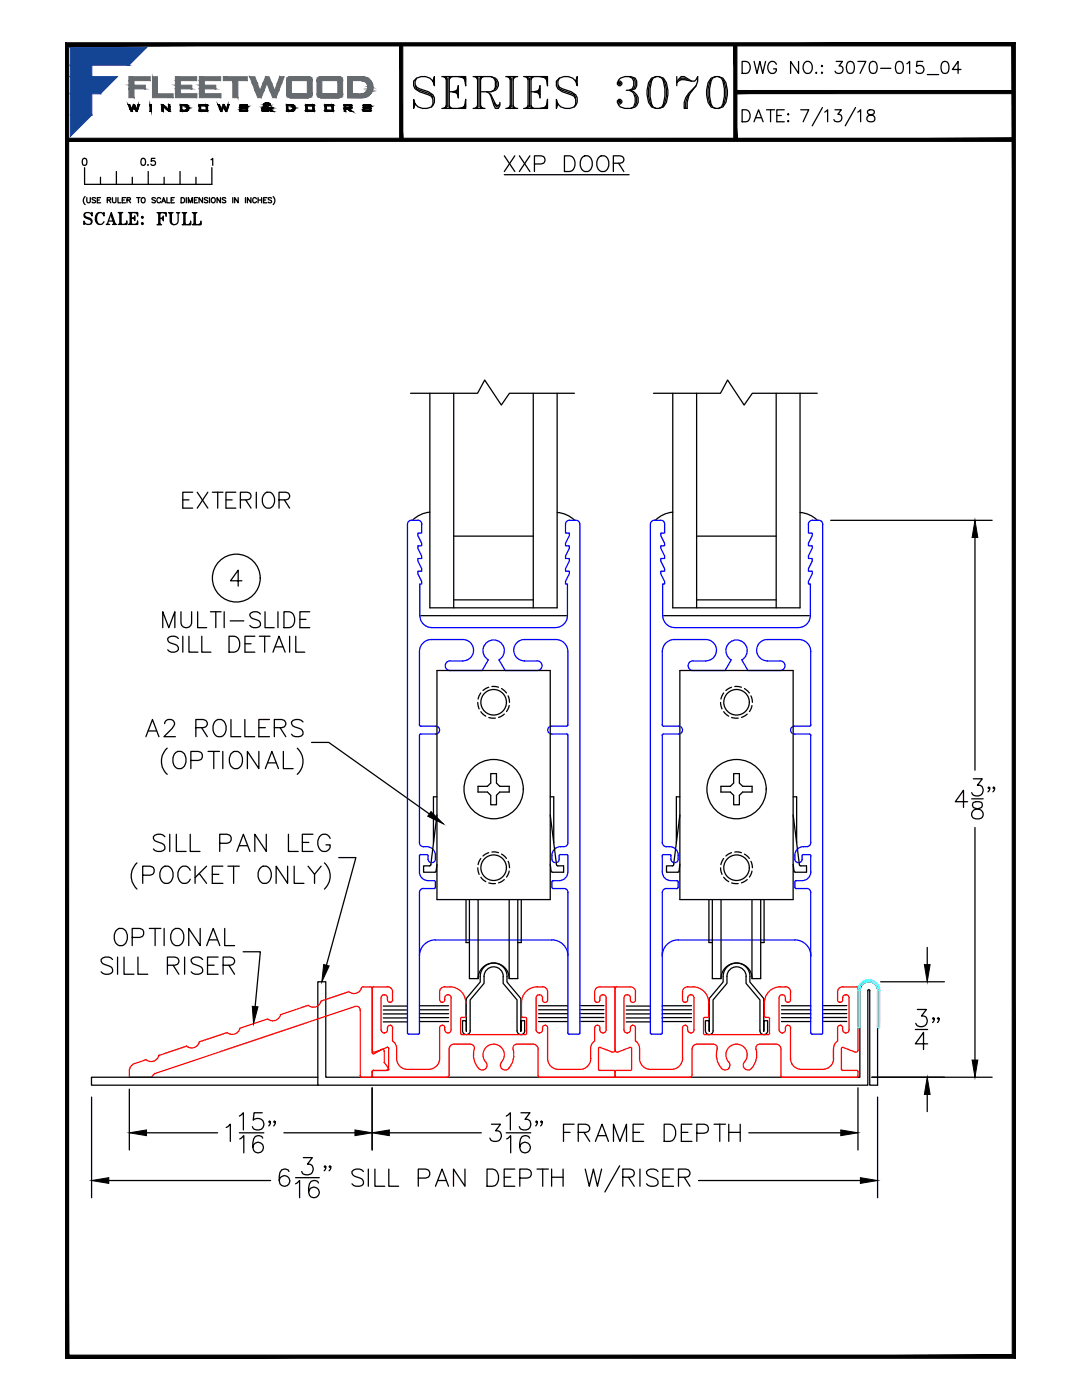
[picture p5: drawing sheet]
<svg xmlns="http://www.w3.org/2000/svg" width="216mm" height="279mm" viewBox="0 0 216 279" stroke-linecap="round" stroke-linejoin="round" font-family="sans-serif">
<defs><g id="words">
<text font-size="10.6" x="81.1" y="22.9">SERIES 3070</text>
<text font-size="7.1" x="99.5" y="36">XXP DOOR</text>
<g font-size="6.6">
<text x="35.3" y="102.7">EXTERIOR</text>
<text x="31.4" y="126.6">MULTI-SLIDE</text>
<text x="32.1" y="131.2">SILL DETAIL</text>
</g>
<text font-size="6.2" x="165.5" y="16.2">3070-015_04</text>
<g font-size="5.7">
<text x="146.8" y="15.9">DWG NO.:</text>
<text x="30" y="46.2">FULL</text>
</g>
<g font-size="5.3">
<text x="146.8" y="25.4">DATE:</text>
<text x="15.5" y="45.9">SCALE:</text>
</g>
<text font-size="4.4" x="26.8" y="34.2">0.5</text>
</g></defs>
<!-- layer: SILL-PAN -->
<path d="M171.6 197.7v17.3h-106.6v-19.1h-1.6v20.7h109.8v-18.9l.2-.2 .1 .2v18.9h1.6v-18.9M171.6 197.7a1.77 1.77 0 0 1 1.8-1.8 1.77 1.77 0 0 1 1.7 1.8M63.4 215h-45.1v1.6h45.1" fill="none" stroke="#000" stroke-width=".25"/>
<!-- layer: SEAL -->
<g fill="none" stroke="#000" stroke-width=".25">
<path d="M76.5 202.3h4.8M76.5 203.2h4.8M76.5 200.8h4.8M76.5 201.6h4.8M76.5 203.9h4.8M83.7 202.3h5.8M83.7 203.1h5.8M83.7 203.9h5.8M83.7 200.7h5.8M83.7 201.5h5.8M107.5 202.3h5.8M107.5 203.1h5.8"/>
<path d="M107.5 203.9h5.8M107.5 200.7h5.8M107.5 201.5h5.8M115.7 203.1h4.8M115.7 200.7h4.8M115.7 202.3h4.8M115.7 201.5h4.8M115.7 203.9h4.8M124.9 202.3h4.9M124.9 203.2h4.9M124.9 200.8h4.9M124.9 201.6h4.9"/>
<path d="M124.9 203.9h4.9M132.1 202.3h5.9M132.1 203.1h5.9M132.1 203.9h5.9M132.1 200.7h5.9M132.1 201.5h5.9M155.9 202.3h5.9M155.9 203.1h5.9M155.9 203.9h5.9M155.9 200.7h5.9M155.9 201.5h5.9M164.1 203.1h4.9"/>
<path d="M164.1 200.7h4.9M164.1 202.3h4.9M164.1 201.5h4.9M164.1 203.9h4.9"/>
</g>
<!-- layer: 0 -->
<g fill="none" stroke="#000" stroke-width=".25">
<path d="M87.2 133.8h22.6v45.7h-22.6zM95.9 138.3l-.5 1.2M97.5 137.2l-1.1 .6M98.2 137l1.3 .2M100.1 137.4l1 .9M101.4 138.9l.3 1.3M135.7 133.8h22.6v45.7h-22.6zM144.4 138.3l-.6 1.2M146 137.2l-1.2 .6M146.6 137l1.3 .2M148.5 137.4l1 .9M149.8 138.9l.3 1.3"/>
<path d="M87.2 159h-.7v9.2M95.3 140.2l.3 1.3M96 142l.9 .9M97.5 143.2l1.4 .1M97.9 154.4h1.2v1.9l.6 .6h1.9v1.2h-1.9l-.6 .6v1.9h-1.2v-1.9l-.6-.6h-1.9v-1.2h1.9l.6-.6zM100.6 142.5l-1.1 .7M101.6 140.8l-.5 1.2M109.8 159h.7v9.2M135.7 159h-.7v9.2M143.8 140.2l.3 1.3M144.4 142l1 .9M146 143.2l1.3 .1"/>
<path d="M146.4 154.4h1.1v1.9l.7 .6h1.9v1.2h-1.9l-.7 .6v1.9h-1.1v-1.9l-.7-.6h-1.9v-1.2h1.9l.7-.6zM149.1 142.5l-1.1 .7M150.1 140.8l-.6 1.2M158.3 159h.7v9.2M86 172.6l-.3 .2h-1.2v1.3h2.3M87 173.8l-.2 .3M87.2 172.5l-.2 1.4M87.2 162.6l-1.2 10M93 179.5v8.6h.7M93.7 179.5v15.8h1.7M95.3 173.2l.3 1.3M95.4 179.5v15.8"/>
<path d="M95.9 171.3l-.5 1.2M96 175.1l.9 .9M97.5 170.2l-1.1 .6M97.5 176.2l1.4 .1M98.2 170.1l1.3 .1M100.1 170.5l1 .8M100.6 175.5l-1.1 .7M101.4 171.9l.3 1.3M101.6 179.5v15.8M101.6 173.8l-.5 1.2M103.3 179.5v15.8h-1.7M104 179.5v8.6h-.7"/>
<path d="M109.8 162.6l1.2 10M109.8 172.5l.2 1.3 .2 .3M111 172.6l.3 .2h1.2v1.3h-2.3M134.4 172.6l-.2 .2M135.7 162.6l-1.3 10M135.7 172.5l-.3 1.5-2.4 .1v-1.3h1.2M141.5 179.5v8.6h.6M142.1 179.5v15.8h1.8M143.8 173.2l.3 1.3M143.9 179.5v15.8M144.4 171.3l-.6 1.2M144.4 175.1l1 .9"/>
<path d="M146 170.2l-1.2 .6M146 176.2l1.3 .1M146.6 170.1l1.3 .1M148.5 170.5l1 .8M149.1 175.5l-1.1 .7M149.8 171.9l.3 1.3M150.1 179.5v15.8M150.1 173.8l-.6 1.2M151.8 179.5v15.8h-1.7M152.5 179.5v8.6h-.7M158.3 162.6l1.2 10M158.3 172.5l.2 1.5 2.4 .1v-1.3h-1.1l-.3-.2"/>
<path d="M95.4 195.3a3.1 3.1 0 0 1 3.1-3.1 3.1 3.1 0 0 1 3.1 3.1M95.8 194.9a2.68 2.68 0 0 1 2.7-2.7 2.68 2.68 0 0 1 2.7 2.7M96.6 194.9a1.92 1.92 0 0 1 1.9-1.9 1.92 1.92 0 0 1 1.9 1.9M96.6 194.9v1.4l-2.8 3.3v6.1a.76 .76 0 0 1-.8 .8 .76 .76 0 0 1-.7-.8v-2h.8v2.1v-6.5l2.7-3.3v-1.1M101.2 194.9v1.1l2.7 3.3v6.5v-2.1h.8v2a.76 .76 0 0 1-.8 .8 .76 .76 0 0 1-.7-.8v-6.1l-2.8-3.3v-1.4M143.9 195.3a3.1 3.1 0 0 1 3.1-3.1 3.1 3.1 0 0 1 3.1 3.1M144.3 194.9a2.68 2.68 0 0 1 2.7-2.7 2.68 2.68 0 0 1 2.6 2.7M144.3 194.9v1.1l-2.8 3.3v6.5v-2.1h-.7v2a.77 .77 0 0 0 .7 .8 .77 .77 0 0 0 .8-.8M145.1 194.9a1.92 1.92 0 0 1 1.9-1.9 1.92 1.92 0 0 1 1.9 1.9M145.1 194.9v1.4l-2.8 3.3v6.1M148.9 194.9v1.4l2.7 3.3v6.1a.77 .77 0 0 0 .8 .8 .77 .77 0 0 0 .8-.8M149.6 194.9v1.1l2.8 3.3v6.5v-2.1h.8v2"/>
<circle cx="98.5" cy="157.5" r="5.9"/>
<circle cx="98.5" cy="140.2" r="2.55"/>
<circle cx="147" cy="157.5" r="5.9"/>
<circle cx="147" cy="140.2" r="2.55"/>
<circle cx="98.5" cy="173.2" r="2.55"/>
<circle cx="147" cy="173.2" r="2.55"/>
</g>
<!-- layer: FRAME -->
<g fill="none" stroke="#f00" stroke-width=".25">
<path d="M76 199.2v6.3M76.7 198.5h.1M76.7 198.5a.62 .62 0 0 0-.6 .6M78.3 198v1.5a.51 .51 0 0 1-.5 .5 .51 .51 0 0 1-.5-.5 .76 .76 0 0 0-.6-1M78.3 198a1 1 0 0 0-1-1l-2.8-.1-.2 .3v12.4a.42 .42 0 0 0 .5 .4l2.4-1 .3 .1 .1 4.3-.3 .2h-2.8M87.7 198a1.16 1.16 0 0 1 1.6-1 3.2 3.2 0 0 1 3.6 3.1v2.8l-.9 .2-.1 .2v2.9l.1 .2 12.8 .1 .3-.3M87.7 198v1.6M89.4 198.5h.1M89.4 198.5a.75 .75 0 0 0-.7 1.1 .5 .5 0 0 1-.5 .4 .5 .5 0 0 1-.5-.5M89.4 198.5a.62 .62 0 0 1 .6 .6M90 199.2v6.3M109.3 198v1.6"/>
<path d="M109.3 198a1 1 0 0 0-1.1-1 3.4 3.4 0 0 0-4.1 2.5v3.3l.1 .2 .8 .1 .1 .2M109.3 199.5l-.3 .5h-.2M118.7 198v1.5v.3l.5 .2M119.7 199.5l-.2 .5h-.3M120.3 198.5h.1M120.3 198.5a.74 .74 0 0 0-.6 1.1M120.3 198.5a.59 .59 0 0 1 .6 .7l.1 6.3a.65 .65 0 0 1-.7 .6 .65 .65 0 0 1-.6-.6v-.4M122.7 197.2l-.2-.2-2.8-.1a1.03 1.03 0 0 0-1 1.1M123 197h2.8M123 196.9l-.3 .3v12.4a.41 .41 0 0 0 .6 .4M125.8 199.2v.6l.5 .2M125.8 196.9a1.03 1.03 0 0 1 1 1.1"/>
<path d="M125.8 199.1a.65 .65 0 0 0-.7-.6 .65 .65 0 0 0-.6 .6v6.4a.62 .62 0 0 0 .6 .6M126.8 198v1.5l-.2 .5h-.3M136.2 198v1.5l.1 .3 .4 .2M137.2 197a3.4 3.4 0 0 1 4.2 2.5v.6M137.2 199.2v.4M137.2 196.9a1.03 1.03 0 0 0-1 1.1M137.2 199.1a.62 .62 0 0 1 .7-.6 .62 .62 0 0 1 .6 .7v6.3a.62 .62 0 0 1-.6 .6M137.2 199.5l-.2 .5h-.3M156.1 198.5h.1M156.1 198.5a.62 .62 0 0 0-.7 .6v6.4a.64 .64 0 0 0 .7 .6 .64 .64 0 0 0 .6-.6l.1-.6 .4-.3M157.7 198v1.5a.51 .51 0 0 1-.5 .5 .51 .51 0 0 1-.5-.5 .76 .76 0 0 0-.6-1M157.8 198a1 1 0 0 0-1.1-1 3.4 3.4 0 0 0-4.1 2.5l-.1 3.3 .2 .2 .8 .2 .1 3-.2 .2h-12.9l-.1-.2v-2.9l.1-.2 .6-.1"/>
<path d="M167.1 198a1.03 1.03 0 0 1 1.1-1.1l2.7 .1 .3 .2v12.4a.39 .39 0 0 1-.5 .4l-2.5-1M167.1 198v1.5l.1 .3 .4 .2M168.8 198.5h.1M168.8 198.5a.74 .74 0 0 0-.7 1.1l-.2 .4h-.2M168.8 198.5a.62 .62 0 0 1 .6 .7v6.3a.62 .62 0 0 1-.6 .6M74.3 214.7l.2 .3h14.6M74.3 213.9v.8M74.5 213.6l-.2 .3M76.1 205.5a.62 .62 0 0 0 .6 .6M76.7 206.2h.1M77.8 200.1h.1M77.8 204.6h.1"/>
<path d="M77.8 204.6l.3 .1 .2 .4v2.6M77.8 204.6l-.2 .1-.3 .4a.73 .73 0 0 1-.6 1M78.3 207.7l.5 .5 .3 .7a7 7 0 0 0 .3 3.4 2.17 2.17 0 0 0 1.9 1.1h2.3a3.6 3.6 0 0 0 3.5-.7l.6-.9v-.6M88.2 200.1h.1M88.2 204.6h.1M88.2 204.6l-.4 .3-.1 .2v6.1M88.3 204.6l.4 .3 .1 .2a.72 .72 0 0 0 .1 .8 .72 .72 0 0 0 .7 .2l.4-.6M89.4 206.2h.1M89.6 209.4v5.1l-.2 .4-.3 .1M93.9 208.4h-3.3a.98 .98 0 0 0-1 1M93.9 208.4l.6 .3 .1 .7M94.6 209.4a4 4 0 0 0 .9 3.8"/>
<path d="M96.9 211.9a2.13 2.13 0 0 1 .1-2.9 2.13 2.13 0 0 1 3 0 2.13 2.13 0 0 1 .1 2.9M96.9 211.9a.96 .96 0 0 1 0 1.4 .96 .96 0 0 1-1.4-.1M102.4 209.4a3.9 3.9 0 0 1-1.2 4.1 .96 .96 0 0 1-1.2-.3 .96 .96 0 0 1 .1-1.3M103.1 208.4h3.3a1.03 1.03 0 0 1 1 1M103.1 208.4l-.6 .3-.1 .7M105.1 203.3v2.9M107.4 209.4v5.3M107.6 206.2h.1M108.7 200.1h.1M108.7 204.6h.1M108.7 204.6l-.4 .3-.1 .2a.73 .73 0 0 1-.6 1M108.7 200l-.4-.2-.1-.3a.74 .74 0 0 0-.6-1 .59 .59 0 0 0-.6 .6v6.4a.62 .62 0 0 0 .6 .6"/>
<path d="M108.8 204.6l.2 .1 .3 .4M109.3 205.1v6.2a2.17 2.17 0 0 0 2.1 2.1h4.3M118.7 207.7l-.5 .5-.3 .7a6.8 6.8 0 0 1-.3 3.4 2.17 2.17 0 0 1-1.9 1.1M119.1 200.1h.1M119.2 204.6h.1M119.2 204.6l-.5 .3v.2v2.6M119.2 204.6l.4 .3 .1 .2M120.3 206.2h.1M122.5 213.6l.2 .3M122.7 214.7l.3 .3M122.7 213.9v.8M122.7 209.6a.41 .41 0 0 1-.5 .4l-2.5-1-.2 .1-.1 4.3 .3 .2h2.8"/>
<path d="M122.7 214.7l-.2 .3h-14.9l-.2-.3M123 213.6h2.8M123 213.6l-.3 .3M125.1 206.2h.1M125.8 205.5a.62 .62 0 0 1-.6 .6M126 209.3v4.1M126 209.3l-.1-.3h-.2l-2.4 1M126 213.4l-.2 .2M126.3 200.1h.1M126.3 204.6h.1M126.3 204.6l-.5 .3v.6M126.3 204.6l.3 .1 .2 .4v2.6"/>
<path d="M136.7 200.1h.1M137.2 205.1v.4M137.2 205.1a.52 .52 0 0 0-.5-.5 .52 .52 0 0 0-.5 .5v6.1a2.23 2.23 0 0 1-2.2 2.2h-4.2a2.17 2.17 0 0 1-2.2-2.1v-2.4l-.3-.7-.5-.5M137.2 205.5a.62 .62 0 0 0 .6 .6M137.8 206.2h.1M138.1 209.4a1 1 0 0 1 1-1h3.5l.5 .5v.5M138.1 209.4v5.1M138.1 214.5l-.1 .2-.4 .3h-14.6M141.4 200.1v2.7M141.4 202.8l-.2 .2M143.1 209.4a3.9 3.9 0 0 0 1.2 4.1 .96 .96 0 0 0 1.2-.3 .96 .96 0 0 0-.1-1.3M145.4 211.9a2.13 2.13 0 0 1 .1-2.9 2.13 2.13 0 0 1 2.9 0 2.13 2.13 0 0 1 .2 2.9"/>
<path d="M150.8 209.4a3.9 3.9 0 0 1-1.1 4.1 .96 .96 0 0 1-1.2-.3 .96 .96 0 0 1 0-1.3M154.8 208.4h-3.4l-.5 .5-.1 .5M154.8 208.4a1.03 1.03 0 0 1 1.1 1M155.8 209.4v5.3M156.1 206.2h.1M157.2 200.1h.1M157.2 204.6h.1M157.2 204.6l.3 .1 .3 .4-.1 6.2a2.17 2.17 0 0 0 2.2 2.1h4.2a2.17 2.17 0 0 0 2.2-2.2l.1-2.3 .2-.7 .5-.5M167.6 200.1h.1M167.6 204.6h.1M167.7 204.6l.4 .3v.2a.76 .76 0 0 0 .7 1M167.7 204.6l-.5 .3-.1 .2v2.6"/>
<path d="M168.3 209h-.3l-.1 .3v4.2l.3 .1h2.7M168.8 206.2h.1M171 213.6l.2 .3M171.2 213.9v.8M171.2 214.7l-.3 .3h-14.8l-.3-.3"/>
</g>
<!-- layer: HEM COVER -->
<path d="M175.5 197.7a2.17 2.17 0 0 0-2.1-2.2 2.17 2.17 0 0 0-2.2 2.2v7.4h.4v-7.4a1.79 1.79 0 0 1 1.8-1.8 1.79 1.79 0 0 1 1.8 1.8l-.1 7.4h.4v-7.4" fill="none" stroke="#0ff" stroke-width=".25"/>
<!-- layer: RISER -->
<g fill="none" stroke="#f00" stroke-width=".25">
<path d="M69.6 197.9l-5.5 1.9a1.58 1.58 0 0 1-2.6 .8l-5.5 1.9a1.57 1.57 0 0 1-2.6 .8M72.1 197.2l.4-.2 1.4-.1 .3 .2 .1 13 .1 .2h.3M72.1 197.2a1.58 1.58 0 0 1-2.5 .7M25.8 213.7v1.3h4.6a.79 .79 0 0 1 .5-.8M26.9 212.2a1.58 1.58 0 0 0-1.1 1.5M29.1 211.5l-2.2 .8M31.7 210.6a1.58 1.58 0 0 1-2.6 .9M47.9 205.2a1.58 1.58 0 0 1-2.6 .9l-5.5 1.8a1.57 1.57 0 0 1-2.6 .9l-5.5 1.8M53.4 203.4l-5.5 1.8M70.8 200.8a.79 .79 0 0 1 1.1 .8M70.8 200.9l-39.9 13.3M71.9 201.6v13.1"/>
<path d="M71.9 214.7l.3 .3h1.8M74.3 213.9v.8M74.3 214.7l-.3 .3M74.5 213.6h2.5M74.5 213.6l-.2 .3M76.7 209.8v2.2l.7 1.1-.1 .4-.3 .1M76.7 209.8l-.1-.2-.4-.2-1.6 .9"/>
</g>
<!-- layer: GLASS-VINYL -->
<g fill="none" stroke="#000" stroke-width=".25">
<path d="M81.9 78.5h13.4l1.4-2.7 3.3 5 1.6-2.3h13M85.8 78.5v42.8h25.4v-42.8M90.5 78.5v42.8M106.4 78.5v42.8M130.4 78.5h13.4l1.4-2.7 3.3 5 1.6-2.3h13M134.2 78.5v42.8h25.4v-42.8M139 78.5v42.8M154.9 78.5v42.8M85.8 102.2a5.6 5.6 0 0 0-3.5 1.6M90.5 119.7h15.9M90.5 107h15.9M111.2 102.3l1.9 .4 1.6 1.1"/>
<path d="M134.3 102.2a5.6 5.6 0 0 0-3.5 1.6M139 119.7h15.9M139 107h15.9M159.6 102.3l1.9 .4 1.6 1.1M83.7 122.9h29.5M132.2 122.9h29.5"/>
</g>
<!-- layer: SASH -->
<g fill="none" stroke="#00f" stroke-width=".25">
<path d="M82.1 103.8h1.3M82.1 103.8a.79 .79 0 0 0-.8 .8v101.5l.3 .3h1.9l.2-.3v-28M83.4 103.8a.77 .77 0 0 1 .8 .8l-.1 1.8h-.7v.5l.7 1.5v.5h-.7v.5l.7 1.6v.5h-.7v.5l.7 1.5v.5h-.7v.5l.7 1.5v.5h-.3v6.4M113.6 103.8h1.3M113.6 103.8a.77 .77 0 0 0-.8 .8v1.8h.8v.5l-.8 1.5v.5h.8v.5l-.8 1.6v.5h.8v.5l-.8 1.5v.5h.8v.5l-.8 1.5v.5h.4v6.4a2.41 2.41 0 0 1-2.4 2.4l-24.6-.1a2.38 2.38 0 0 1-2.4-2.3M114.9 103.8a.79 .79 0 0 1 .8 .8v101.5M130.6 103.8h1.2M130.6 103.8a.79 .79 0 0 0-.8 .8v101.5l.2 .3h1.9l.2-.3v-28M131.9 103.8a.77 .77 0 0 1 .7 .8M132.6 104.6v1.8h-.8v.5l.8 1.5v.5h-.8v.5l.8 1.6v.5h-.8v.5l.8 1.5v.5h-.8v.5l.8 1.5v.5h-.4v6.4a2.42 2.42 0 0 0 2.4 2.3l24.7 .1M162.1 103.8h1.3M162.1 103.8a.77 .77 0 0 0-.8 .8v1.8h.8v.5l-.8 1.5v.5h.8v.5l-.8 1.6v.5h.8v.5l-.8 1.5v.5h.8v.5l-.8 1.5v.5h.4v6.4a2.38 2.38 0 0 1-2.4 2.3"/>
<path d="M163.4 103.8a.79 .79 0 0 1 .8 .8l-.1 101.5-.2 .3M83.7 130v14.7l.3 .2h2.9M86.1 127.6h6.3M86.1 127.6a2.38 2.38 0 0 0-2.4 2.4M92.4 131.9h-2.6a.96 .96 0 0 0-1 .9 .96 .96 0 0 0 1 1h6.4l1.2-2.1a2.13 2.13 0 0 1-.5-3.2 2.13 2.13 0 0 1 3.3 0 2.13 2.13 0 0 1-.6 3.2l1.2 2.1h6.4a.96 .96 0 0 0 1-.9 .96 .96 0 0 0-1-1h-2.6M92.4 127.6a2.13 2.13 0 0 1 2.1 2.2 2.13 2.13 0 0 1-2.1 2.1M104.6 127.6h6.3M104.6 127.6a2.13 2.13 0 0 0-2.1 2.2 2.13 2.13 0 0 0 2.1 2.1M110.9 127.6a2.38 2.38 0 0 1 2.4 2.4M113.3 130v14.7M132.1 130v14.7l.3 .2h3a.78 .78 0 0 1 .8 .8 .78 .78 0 0 1-.8 .8h-3M132.2 130a2.38 2.38 0 0 1 2.3-2.4h6.3a2.14 2.14 0 0 1 2.2 2.2 2.14 2.14 0 0 1-2.2 2.1h-2.5a.96 .96 0 0 0-1 .9 .96 .96 0 0 0 1 1h6.4l1.2-2.1a2.13 2.13 0 0 1-.6-3.2 2.13 2.13 0 0 1 3.3 0 2.13 2.13 0 0 1-.6 3.2"/>
<path d="M148 131.7l1.2 2.1h6.5M155.7 131.9a.96 .96 0 0 1 .9 1 .96 .96 0 0 1-.9 .9M161.8 130a2.38 2.38 0 0 0-2.4-2.4h-6.3a2.13 2.13 0 0 0-2.1 2.2 2.13 2.13 0 0 0 2.1 2.1h2.6M161.8 130v14.7l-.3 .2h-3a.79 .79 0 0 0-.7 .8 .79 .79 0 0 0 .7 .8h3M84 146.5h2.9M84 146.5l-.3 .2v21.5M86.9 144.9a.79 .79 0 0 1 .8 .8 .79 .79 0 0 1-.8 .8M110.1 146.5h3M110.1 144.9h3M110.1 144.9a.79 .79 0 0 0-.8 .8 .79 .79 0 0 0 .8 .8M113.1 146.5l.2 .2M113.3 146.7v21.5"/>
<path d="M113.3 144.7l-.2 .2M132.4 146.5l-.3 .2v21.5M161.5 146.5l.3 .2v21.5M83.7 168.2a.79 .79 0 0 0 .8 .8 1.87 1.87 0 0 1 2.4 1.7M84.5 177.3h2.1M84.5 177.3a.79 .79 0 0 0-.8 .8M85.4 170.8v.7a.67 .67 0 0 0 .7 .6M85.4 170.8l-.2-.3-1.5 .2v3.4a1.7 1.7 0 0 0 1.7 1.6l1.2 .1M86.6 175.7l.3 .3M86.9 170.7v.8a.68 .68 0 0 1-.8 .6M86.9 176v1.1M86.9 177.1l-.3 .2"/>
<path d="M110.1 176v1.1l.2 .2h2.2M110.1 170.7v.8a.68 .68 0 0 0 .8 .6M112.5 177.3a.79 .79 0 0 1 .8 .8M113.1 170.6h-1.4l-.1 .9a.63 .63 0 0 1-.7 .6M113.1 170.5l.2 .3M113.3 178.1v28l.3 .3M113.3 170.8v3.2a1.74 1.74 0 0 1-1.7 1.8l-1.2-.1-.3 .3M113.3 168.2a.79 .79 0 0 1-.8 .8 1.87 1.87 0 0 0-2.4 1.7M132.2 168.2a.79 .79 0 0 0 .8 .8 1.87 1.87 0 0 1 2.3 1.7M133 177.3a.79 .79 0 0 0-.8 .8M133.9 175.8h1.3l.1 .2M135.3 170.7v.8a.73 .73 0 0 1-.7 .6 .73 .73 0 0 1-.7-.6l-.1-.9-1.6 .1-.1 3.4a1.74 1.74 0 0 0 1.8 1.6"/>
<path d="M135.3 176v1.1l-.1 .2h-2.3M158.6 176v1.1l.3 .2M158.6 170.7v.8a.73 .73 0 0 0 .7 .6 .73 .73 0 0 0 .8-.6M158.9 177.3h2.1M158.9 175.7l-.3 .3M160.3 170.6l1.2-.1 .3 .2v3.3a1.74 1.74 0 0 1-1.7 1.8h-1.2M160.3 170.5l-.2 .2-.1 .8M160.3 169a1.7 1.7 0 0 0-1.7 1.7M161 177.3a.79 .79 0 0 1 .8 .8M161.8 178.1v28l.2 .3h1.9M161.8 168.2a.79 .79 0 0 1-.8 .8h-.7M86.9 187.6h23.2"/>
<path d="M86.9 187.6a3.2 3.2 0 0 0-3.2 3.2M110.1 187.6a3.2 3.2 0 0 1 3.2 3.2M135.3 187.6h23.3M135.3 187.6a3.2 3.2 0 0 0-3.2 3.2M158.6 187.6a3.2 3.2 0 0 1 3.2 3.2M115.7 206.1l-.2 .3h-1.9"/>
</g>
<!-- layer: TEXT -->
<g fill="none" stroke="#000" stroke-width=".25">
<path d="M100.6 34.9h24.9M48.3 115.9h-2.3l1.5-2.1v3.2M165.8 103.8h32.2M194.5 107.3v46.4M62.2 148.2h3.4l20.1 14.2M193.1 160h-2.5l1.7-2.3v3.4M193.9 159.4h2.3M194.2 155.4h1.8l-1 1.3a1.11 1.11 0 0 1 1.2 1.3 1.11 1.11 0 0 1-1.5 .9l-.5-.2-.3-.5M197.5 157.2l-.2 .2-.2-.2 .2-.1 .2 .1v.3l-.4 .5M198.5 157.2l-.2 .2-.2-.2 .2-.1 .2 .1v.3l-.4 .5M67.6 171.2h3.4l-5.9 21.4M194.2 160.1a.69 .69 0 0 0 .3 1.2 1.59 1.59 0 0 1 1.7 1 .91 .91 0 0 1-.8 1.1h-.7a.99 .99 0 0 1-.9-1 .99 .99 0 0 1 1.1-.9l.6-.2a.7 .7 0 0 0 .4-1.2l-.5-.1z"/>
<path d="M194.5 165.1v46.5M48.5 189.9h3.4l-1 11M174 215h24"/>
<circle cx="47.2" cy="115.4" r="4.8"/>
</g>
<path d="M194.5 103.8l.6 3.5h-1.1zM86 162l2.5 2.4-3.2-1.5zM64.6 192.5l1.1 .3-1.5 3.1zM50.3 200.8l1.2 .1-.9 3.4zM194 211.6h1.1l-.6 3.4z" fill="#000" stroke="#000" stroke-width=".2"/>
<!-- layer: DIM -->
<g fill="#000" stroke="#000" stroke-width=".2">
<path d="M37 22h.5zM37.3 21.4h.3zM47.9 21.5h1.4zM48.1 21.7h1.3zM47.8 21.9l.3-.1zM49.1 21.1l.2 .1zM52.8 20.7h1zM53.5 21h.4zM54 21.4l.2-.1 .1 .1zM58.1 21.1h.6zM69.8 21.1h.4zM72.6 21.6h1.4z"/>
<path d="M72.7 21.7h1.3zM72.5 21.9l.2-.1zM73.7 21.1l.3 .1z"/>
<path d="M79.7 8.9l.7 19v-19zM79.7 8.9l.7 19h-.7z"/>
<path d="M146.7 18.1v.6l55.6-.6zM146.7 18.7l55.6-.6v.6z"/>
<path d="M146.4 8.9l.6 19v-19zM146.4 8.9l.6 19h-.6z"/>
<path d="M13.4 27.6v.6l188.9-.6zM13.4 28.2l188.9-.6v.6z"/>
<path d="M25.6 20.9l.7 .9-.4-.9zM25.6 20.9l.7 .9h-.4z"/>
<path d="M25.9 21.8l.4 .4 .2-.4zM25.9 21.8l.4 .4h-.2z"/>
<path d="M26.5 21.3v.5l.2-.5zM26.5 21.3v.5h-.2z"/>
<path d="M26.6 20.9l.4 .4-.1-.4zM26.6 20.9l.4 .4h-.5z"/>
<path d="M26.7 21.3l.5 .5-.2-.5zM26.7 21.3l.5 .5h-.3z"/>
<path d="M26.9 21.8l.4 .4 .2-.4zM26.9 21.8l.4 .4h-.2z"/>
<path d="M27.6 20.9l-.1 .9 .4-.9zM27.6 20.9l-.1 .9h-.3z"/>
<path d="M29.9 20.9l.3 1.3v-1.3zM29.9 20.9l.3 1.3h-.3zM29.9 22.2h.3zM29.9 22.2h.3z"/>
<path d="M32.3 20.9l.7 .4-.5-.4zM32.3 20.9l.7 .4h-.7z"/>
<path d="M32.3 21.3l.3 .5v-.5zM32.3 21.3l.3 .5h-.3z"/>
<path d="M32.3 21.8l.3 .4v-.4zM32.3 21.8l.3 .4h-.3z"/>
<path d="M32.6 21.3l1 .5-.6-.5zM32.6 21.3l1 .5h-.4z"/>
<path d="M33.6 20.9l.3 .4v-.4zM33.6 20.9l.3 .4h-.3z"/>
<path d="M33.6 21.3l.3 .5v-.5zM33.6 21.3l.3 .5h-.3z"/>
<path d="M33.2 21.8l.7 .4v-.4zM33.2 21.8l.7 .4h-.2z"/>
<path d="M36 21.1l.3 .9v-.9zM36 21.1l.3 .9h-.3z"/>
<path d="M36 20.9h1.1zM36 20.9h1.1z"/>
<path d="M36 22.2h1zM36 22.2h1.1z"/>
<path d="M36 20.9h1.2zM36 20.9h1.2z"/>
<path d="M36 20.9l1.3 .1zM36 20.9l1.3 .1z"/>
<path d="M36 22.2h1.2zM36 22.2h1.1z"/>
<path d="M36 21h1.4zM36 21h1.4z"/>
<path d="M36 22.1h1.3zM36 22.1l1.2 .1z"/>
<path d="M36 21l1.5 .1zM36 21l1.5 .1z"/>
<path d="M36 22.1h1.4zM36 22.1h1.3z"/>
<path d="M36.9 21.1h.6zM36.9 21.1h.6z"/>
<path d="M37 21.1h.5zM37 21.1h.5z"/>
<path d="M36 22h1.5zM36 22l1.4 .1z"/>
<path d="M37 21.1h.5zM37 21.1h.5z"/>
<path d="M37 21.1l.6 .1zM37 21.1l.6 .1z"/>
<path d="M37 22h.5zM37 22h.5zM36.9 22h.6z"/>
<path d="M37.1 21.2h.5zM37.1 21.2h.5z"/>
<path d="M37.1 21.9h.5zM37 22h.5zM37 22h.5z"/>
<path d="M37.2 21.2l.4 .1zM37.2 21.2l.4 .1z"/>
<path d="M37.2 21.3h.4zM37.2 21.3h.4z"/>
<path d="M37.2 21.9h.4zM37.2 21.9h.4z"/>
<path d="M37.2 21.9h.4zM37.1 21.9h.5z"/>
<path d="M37.2 21.3l.4 .1zM37.2 21.3l.4 .1zM37.3 21.4h.3z"/>
<path d="M37.2 21.8h.4zM37.2 21.8l.4 .1z"/>
<path d="M37.3 21.4h.4zM37.3 21.4h.4z"/>
<path d="M37.3 21.7l.3 .1zM37.3 21.7l.3 .1z"/>
<path d="M37.3 21.8h.3zM37.3 21.8h.3z"/>
<path d="M37.3 21.4l.4 .1zM37.3 21.4l.4 .1z"/>
<path d="M37.3 21.5h.4zM37.3 21.5h.4z"/>
<path d="M37.3 21.5l.4 .1zM37.3 21.5l.4 .1z"/>
<path d="M37.3 21.6h.4zM37.3 21.6h.4z"/>
<path d="M37.3 21.6l.4 .1zM37.3 21.6l.4 .1z"/>
<path d="M37.3 21.7h.4zM37.3 21.7h.3z"/>
<path d="M39.7 21.1l.4 .9v-.9zM39.7 21.1l.4 .9h-.4z"/>
<path d="M40 20.9h1.2zM39.9 20.9h1.3z"/>
<path d="M39.9 20.9h1.4zM39.9 20.9h1.4z"/>
<path d="M39.9 22.2h1.3zM39.9 22.2h1.3z"/>
<path d="M39.9 20.9h1.4zM39.8 20.9h1.5z"/>
<path d="M39.9 22.2h1.4zM39.9 22.2h1.3z"/>
<path d="M39.8 20.9h1.5zM39.8 20.9h1.5z"/>
<path d="M39.8 22.2h1.5zM39.8 22.2h1.5z"/>
<path d="M39.8 20.9l1.6 .1zM39.8 20.9l1.6 .1z"/>
<path d="M39.8 22.2h1.5zM39.8 22.2h1.5z"/>
<path d="M39.8 21h1.6zM39.8 21h1.6z"/>
<path d="M39.8 22.2h1.6zM39.8 22.2h1.5z"/>
<path d="M39.8 21h1.6zM39.8 21h1.6z"/>
<path d="M39.8 22.1h1.6zM39.8 22.1l1.6 .1z"/>
<path d="M39.7 21l1.7 .1zM39.7 21l1.7 .1z"/>
<path d="M39.7 21.1h1.7zM39.7 21.1h1.7z"/>
<path d="M41.1 21.1l.3 .9v-.9zM41.1 21.1l.3 .9h-.3z"/>
<path d="M39.7 22h1.7zM39.7 22h1.7z"/>
<path d="M39.7 22l1.7 .1zM39.7 22l1.7 .1z"/>
<path d="M39.7 22.1h1.7zM39.7 22.1h1.7z"/>
<path d="M43.5 20.9l.7 .9-.4-.9zM43.5 20.9l.7 .9h-.4z"/>
<path d="M43.8 21.8l.4 .4 .2-.4zM43.8 21.8l.4 .4h-.2z"/>
<path d="M44.4 21.3v.5l.2-.5zM44.4 21.3v.5h-.2z"/>
<path d="M44.5 20.9l.4 .4-.1-.4zM44.5 20.9l.4 .4h-.5z"/>
<path d="M44.6 21.3l.5 .5-.2-.5zM44.6 21.3l.5 .5h-.3z"/>
<path d="M44.8 21.8l.4 .4 .2-.4zM44.8 21.8l.4 .4h-.2z"/>
<path d="M45.5 20.9l-.1 .9 .4-.9zM45.5 20.9l-.1 .9h-.3z"/>
<path d="M47.8 21.9l.3 .1zM47.8 21.9l.3 .1z"/>
<path d="M47.9 21.1h.3zM47.9 21.1h.3z"/>
<path d="M47.9 21.1l.3 .3v-.3zM47.9 21.1l.3 .3h-.3zM47.9 21.4h.3zM47.9 21.4h.3z"/>
<path d="M49.1 21.1l.2 .1zM49.1 21.2h.2z"/>
<path d="M48.1 20.9h1zM48.1 20.9h1z"/>
<path d="M49.1 21.7h.3zM49.1 21.7h.3z"/>
<path d="M47.9 21.4h1.3zM47.9 21.4h1.3z"/>
<path d="M48.1 20.9h1.1zM48.1 20.9h1.1z"/>
<path d="M48.1 20.9h1.1zM48.1 20.9h1.1z"/>
<path d="M48.1 20.9h1.1zM48 20.9h1.2z"/>
<path d="M48 22.2h1.2zM48 22.2h1.1z"/>
<path d="M48 20.9h1.2zM48 20.9h1.2z"/>
<path d="M48 20.9h1.2zM48 20.9h1.2z"/>
<path d="M47.9 21.4h1.3zM47.9 21.4h1.3z"/>
<path d="M47.9 21.4h1.4zM47.9 21.4h1.4z"/>
<path d="M48 22.2h1.2zM48 22.2h1.2z"/>
<path d="M48 20.9h1.3zM48 20.9h1.3z"/>
<path d="M48 20.9h1.3zM48 20.9h1.3z"/>
<path d="M47.9 21.4l1.4 .1zM47.9 21.4l1.4 .1z"/>
<path d="M47.9 22.2h1.4zM47.9 22.2h1.3z"/>
<path d="M47.9 20.9l1.4 .1zM47.9 20.9l1.4 .1z"/>
<path d="M47.9 21h1.4zM47.9 21h1.4z"/>
<path d="M47.9 21.5h1.4zM47.9 21.5h1.4z"/>
<path d="M47.9 21.5h1.4zM47.9 21.5h1.4zM47.9 21.5h1.4z"/>
<path d="M47.9 22.2h1.4zM47.9 22.2h1.4z"/>
<path d="M47.9 21h1.4zM47.9 21h1.4z"/>
<path d="M47.9 21h1.4zM47.9 21h1.4z"/>
<path d="M47.9 21h1.4zM47.9 21h1.4z"/>
<path d="M47.9 21.5l1.4 .1zM47.9 21.5l1.4 .1zM47.9 21.6h1.4zM47.9 21.6h1.4z"/>
<path d="M47.9 22.2h1.4zM47.9 22.2h1.4z"/>
<path d="M47.9 21l1.4 .1zM47.9 21l1.4 .1zM47.9 21.1h1.4zM47.9 21.1h1.4z"/>
<path d="M47.9 21.1h1.4zM47.9 21.1h1.4z"/>
<path d="M49.1 21.1h.2zM49.1 21.1h.2z"/>
<path d="M47.9 21.6h1.5zM47.9 21.6h1.5z"/>
<path d="M47.9 22.1h1.4zM47.9 22.1l1.4 .1z"/>
<path d="M47.9 21.6h1.5zM47.9 21.6h1.5z"/>
<path d="M47.9 21.6h1.5zM47.9 21.6h1.5z"/>
<path d="M48 21.6h1.4zM48 21.6h1.4z"/>
<path d="M48 21.6h1.4zM48 21.6h1.4z"/>
<path d="M47.8 22l1.6 .1zM47.8 22l1.6 .1z"/>
<path d="M47.8 22.1h1.6zM47.8 22.1h1.5z"/>
<path d="M48 21.6l1.4 .1zM48 21.6l1.4 .1zM48.1 21.7h1.3z"/>
<path d="M48.1 21.7h1.3zM48.1 21.7h1.3z"/>
<path d="M49.1 21.7l.3 .3v-.3zM49.1 21.7l.3 .3h-.3z"/>
<path d="M47.8 22h1.6zM47.8 22h1.6z"/>
<path d="M52.3 21.7h.3zM52.3 21.7h.3zM52.3 21.7h.3zM52.3 21.7h.3z"/>
<path d="M52.3 21.7h.3zM52.3 21.7h.3zM52.3 21.7h.3zM52.3 21.7h.3z"/>
<path d="M52.3 21.7l.3 .3v-.3zM52.3 21.7l.3 .3h-.3z"/>
<path d="M52.3 21.7h.3zM52.3 21.7h.3zM52.3 21.7h.3zM52.3 21.7h.3z"/>
<path d="M52.3 21.7h.4zM52.3 21.7h.3zM52.3 21.7h.3zM52.3 21.7h.3z"/>
<path d="M52.3 21.6h.4zM52.3 21.6l.4 .1z"/>
<path d="M52.3 21.6h.5zM52.3 21.6h.4z"/>
<path d="M52.4 21.6h.4zM52.4 21.6h.4z"/>
<path d="M52.4 21.5h.5zM52.4 21.5l.4 .1z"/>
<path d="M52.4 21.5h.5zM52.4 21.5h.5z"/>
<path d="M52.7 20.9l.3 .1zM52.7 20.9l.3 .1zM52.7 21h.3zM52.7 21h.3z"/>
<path d="M52.7 21h.3zM52.7 21h.3z"/>
<path d="M52.7 21h.3zM52.7 21h.3z"/>
<path d="M52.7 21h.3zM52.7 21h.3zM52.7 21h.3zM52.7 21h.3z"/>
<path d="M52.7 21h.4zM52.7 21h.4z"/>
<path d="M52.5 21.4h.5zM52.4 21.5h.5z"/>
<path d="M52.7 21l.4 .1zM52.7 21l.4 .1z"/>
<path d="M52.7 21.1h.5zM52.7 21.1h.5z"/>
<path d="M52.7 21.1h.5zM52.7 21.1h.5z"/>
<path d="M52.7 21.1l.6 .1zM52.7 21.1l.6 .1z"/>
<path d="M52.7 21.2h.6zM52.7 21.2h.6z"/>
<path d="M52.8 21.2l.5 .1zM52.8 21.2l.5 .1z"/>
<path d="M52.8 21.3l.8 .1-.3-.1zM52.5 21.4l.3-.1 .8 .1z"/>
<path d="M52.5 22.2h1zM52.5 22.2h.9z"/>
<path d="M52.5 22.2h1zM52.5 22.2h1zM52.5 22.2h1zM52.5 22.2h1z"/>
<path d="M52.4 22.2h1.1zM52.4 22.2h1.1z"/>
<path d="M52.4 22.2h1.1zM52.4 22.2h1.1zM52.5 22.2h1zM52.5 22.2h1z"/>
<path d="M53 21.4l.8 .2-.2-.2zM53 21.4l.8 .2h-.5z"/>
<path d="M52.4 22.2h1.2zM52.4 22.2h1.1z"/>
<path d="M52.4 22.2h1.2zM52.4 22.2h1.2z"/>
<path d="M52.9 20.6h.7zM52.9 20.6h.7zM52.9 20.6h.7zM52.9 20.6h.7z"/>
<path d="M52.4 22.2h1.2zM52.4 22.2h1.2z"/>
<path d="M52.9 20.6h.8zM52.9 20.6h.8z"/>
<path d="M52.3 22.1h1.3zM52.3 22.1l1.3 .1z"/>
<path d="M52.9 20.6h.8zM52.9 20.6h.8z"/>
<path d="M52.9 20.6h.8zM52.8 20.6h.9z"/>
<path d="M52.3 22.1h1.4zM52.3 22.1h1.3z"/>
<path d="M52.8 20.6h.9zM52.8 20.6h.9z"/>
<path d="M52.8 20.6l1 .1zM52.8 20.6l1 .1z"/>
<path d="M52.3 22h1.4zM52.3 22h1.5z"/>
<path d="M52.3 22h1.4zM52.3 22l1.4 .1z"/>
<path d="M52.8 20.7h1zM52.8 20.7h1zM52.8 20.7h1z"/>
<path d="M53.3 21.6h.5zM53.3 21.6h.5z"/>
<path d="M52.8 20.7h1zM52.8 20.7h1z"/>
<path d="M52.7 20.7h1.1zM52.7 20.7h1.1z"/>
<path d="M52.7 20.7l1.1 .1zM52.7 20.7l1.1 .1z"/>
<path d="M52.7 20.8h1.2zM52.7 20.8h1.2z"/>
<path d="M52.7 20.8h1.2zM52.7 20.8h1.2zM52.7 20.8h1.2zM52.7 20.8h1.2z"/>
<path d="M52.7 20.8l1.2 .1zM52.7 20.8l1.2 .1z"/>
<path d="M52.7 20.9h1.2zM52.7 20.9h1.2z"/>
<path d="M53.5 20.9l.4 .1v-.1zM53.5 20.9l.4 .1h-.4z"/>
<path d="M53.5 21.8h.5zM53.5 21.8h.5z"/>
<path d="M53.5 21.8l.7 .2zM53.4 22l.1-.2 .7 .2z"/>
<path d="M53.4 22h.8zM53.4 22h.8z"/>
<path d="M53.4 22h.8zM53.4 22h.8zM53.4 22h.8zM53.4 22h.8z"/>
<path d="M53.4 22h.8zM53.3 22h.9z"/>
<path d="M52.3 22h1.9zM52.3 22h1.9z"/>
<path d="M52.3 22h2zM52.3 22h2z"/>
<path d="M53.8 21.6h.5zM53.8 21.6h.5z"/>
<path d="M53.3 21.6l.7 .2 .3-.2zM53.3 21.6l.7 .2h-.5z"/>
<path d="M53.8 22l.7 .2-.2-.2zM53.8 22l.7 .2h-.5z"/>
<path d="M54 21.4l.4 .1zM54 21.4l.4 .1h-.5z"/>
<path d="M53.9 21.5l.4 .1 .1-.1zM53.8 21.6l.1-.1 .4 .1z"/>
<path d="M57.2 21.1l.3 .9v-.9zM57.2 21.1l.3 .9h-.3z"/>
<path d="M57.2 20.9h1.1zM57.2 20.9h1.1z"/>
<path d="M57.2 22.2h.9zM57.2 22.2h1.1z"/>
<path d="M57.2 20.9h1.2zM57.2 20.9h1.2z"/>
<path d="M57.2 20.9l1.3 .1zM57.2 20.9l1.3 .1z"/>
<path d="M57.2 22.2h1.2zM57.2 22.2h1.1z"/>
<path d="M57.2 21h1.4zM57.2 21h1.4z"/>
<path d="M57.2 22.1h1.3zM57.2 22.1l1.2 .1z"/>
<path d="M57.2 21l1.5 .1zM57.2 21l1.5 .1z"/>
<path d="M57.2 22.1h1.4zM57.2 22.1h1.3z"/>
<path d="M58.1 21.1h.6zM58.1 21.1h.6zM58.1 21.1h.6z"/>
<path d="M57.2 22h1.5zM57.2 22l1.4 .1z"/>
<path d="M58.2 21.1h.5zM58.2 21.1h.5z"/>
<path d="M58.2 22h.5zM58.1 22h.6z"/>
<path d="M58.1 22h.6zM58.1 22h.6z"/>
<path d="M58.2 21.1l.5 .1zM58.2 21.1l.5 .1z"/>
<path d="M58.2 22h.5zM58.2 22h.5z"/>
<path d="M58.3 21.2h.5zM58.3 21.2h.5z"/>
<path d="M58.3 21.9h.4zM58.2 22h.5z"/>
<path d="M58.4 21.2l.4 .1zM58.4 21.2l.4 .1z"/>
<path d="M58.4 21.9h.4zM58.3 21.9h.4z"/>
<path d="M58.4 21.3h.4zM58.4 21.3h.4z"/>
<path d="M58.4 21.3l.4 .1zM58.4 21.3l.4 .1zM58.5 21.4h.3zM58.5 21.4h.3z"/>
<path d="M58.4 21.8l.4 .1zM58.4 21.9h.4z"/>
<path d="M58.4 21.9h.4zM58.4 21.9h.4z"/>
<path d="M58.5 21.4h.3zM58.5 21.4h.3z"/>
<path d="M58.5 21.4l.3 .1zM58.5 21.4l.3 .1z"/>
<path d="M58.5 21.7h.3zM58.5 21.7h.3z"/>
<path d="M58.5 21.7l.3 .1zM58.5 21.7l.3 .1z"/>
<path d="M58.5 21.8h.3zM58.5 21.8h.3z"/>
<path d="M58.5 21.5h.3zM58.5 21.5h.3z"/>
<path d="M58.5 21.5l.3 .1zM58.5 21.5l.3 .1z"/>
<path d="M58.5 21.6h.3zM58.5 21.6h.3z"/>
<path d="M58.5 21.6h.3zM58.5 21.6l.3 .1z"/>
<path d="M61 21.1l.3 .9v-.9zM61 21.1l.3 .9h-.3z"/>
<path d="M61.2 20.9h1.3zM61.2 20.9h1.3z"/>
<path d="M61.2 20.9h1.3zM61.2 20.9h1.3z"/>
<path d="M61.2 22.2h1.3zM61.2 22.2h1.2z"/>
<path d="M61.2 20.9h1.4zM61.1 20.9h1.5z"/>
<path d="M61.2 22.2h1.4zM61.2 22.2h1.3z"/>
<path d="M61.1 20.9h1.5zM61.1 20.9h1.5z"/>
<path d="M61.1 22.2h1.5zM61.1 22.2h1.5z"/>
<path d="M61.1 20.9l1.5 .1zM61.1 20.9l1.5 .1z"/>
<path d="M61 21h1.7zM61 21h1.7z"/>
<path d="M61.1 22.2h1.5zM61.1 22.2h1.5z"/>
<path d="M61 21h1.7zM61 21h1.7z"/>
<path d="M61 22.1h1.7zM61 22.1l1.6 .1z"/>
<path d="M61 21l1.7 .1zM61 21l1.7 .1z"/>
<path d="M61 22.1h1.7zM61 22.1h1.7z"/>
<path d="M61 21.1h1.7zM61 21.1h1.7z"/>
<path d="M62.4 21.1l.3 .9v-.9zM62.4 21.1l.3 .9h-.3z"/>
<path d="M61 22l1.7 .1zM61 22l1.7 .1z"/>
<path d="M61 22.1h1.7zM61 22.1h1.7z"/>
<path d="M64.8 21.1l.4 .9v-.9zM64.8 21.1l.4 .9h-.4z"/>
<path d="M65.1 20.9h1.2zM65 20.9h1.3z"/>
<path d="M65 20.9h1.4zM65 20.9h1.4z"/>
<path d="M65 22.2h1.3zM65 22.2h1.3z"/>
<path d="M65 20.9h1.4zM64.9 20.9h1.5z"/>
<path d="M65 22.2h1.4zM65 22.2h1.3z"/>
<path d="M64.9 20.9h1.5zM64.9 20.9h1.5z"/>
<path d="M64.9 22.2h1.5zM64.9 22.2h1.5z"/>
<path d="M64.9 20.9l1.6 .1zM64.9 20.9l1.6 .1z"/>
<path d="M64.9 21h1.6zM64.9 21h1.6z"/>
<path d="M64.9 22.2h1.6zM64.9 22.2h1.5z"/>
<path d="M64.9 22.1h1.6zM64.9 22.1l1.6 .1z"/>
<path d="M64.9 21h1.6zM64.9 21h1.6z"/>
<path d="M64.8 22.1h1.7zM64.8 22.1h1.7z"/>
<path d="M64.8 21l1.7 .1zM64.8 21l1.7 .1z"/>
<path d="M64.8 21.1h1.7zM64.8 21.1h1.7z"/>
<path d="M66.2 21.1l.3 .9v-.9zM66.2 21.1l.3 .9h-.3z"/>
<path d="M64.8 22l1.7 .1zM64.8 22l1.7 .1z"/>
<path d="M64.8 22.1h1.7zM64.8 22.1h1.7z"/>
<path d="M68.7 21.1l.3 .4v-.4zM68.7 21.1l.3 .4h-.3z"/>
<path d="M68.7 21.7l.3 .5v-.5zM68.7 21.7l.3 .5h-.3z"/>
<path d="M69.3 21.7l1 .5-.6-.5zM69.3 21.7l1 .5h-.4z"/>
<path d="M69.8 21.1h.4zM69.8 21.1h.4zM69.8 21.1h.4zM69.8 21.1h.4z"/>
<path d="M69.8 21.5h.4zM69.8 21.5h.4zM69.8 21.5h.4z"/>
<path d="M68.7 20.9h1.3zM68.7 20.9h1.3z"/>
<path d="M68.7 21.7h1.3zM68.7 21.7h1.3z"/>
<path d="M68.7 21.7h1.3zM68.7 21.7h1.2z"/>
<path d="M68.7 20.9h1.3zM68.7 20.9h1.3z"/>
<path d="M68.7 20.9h1.3zM68.7 20.9h1.3z"/>
<path d="M68.7 20.9h1.4zM68.7 20.9h1.4z"/>
<path d="M68.7 21.7h1.4zM68.7 21.7h1.3z"/>
<path d="M68.7 20.9l1.4 .1zM68.7 20.9l1.4 .1z"/>
<path d="M68.7 21.7h1.4zM68.7 21.7h1.4z"/>
<path d="M68.7 21h1.4zM68.7 21h1.4z"/>
<path d="M68.7 21h1.5zM68.7 21h1.5z"/>
<path d="M68.7 21.6h1.4zM68.7 21.6l1.4 .1z"/>
<path d="M68.7 21l1.5 .1zM68.7 21l1.5 .1z"/>
<path d="M68.7 21.6h1.5zM68.7 21.6h1.4z"/>
<path d="M68.7 21.1h1.5zM68.7 21.1h1.5z"/>
<path d="M69.8 21.1h.4zM69.8 21.1h.4zM69.8 21.1h.4z"/>
<path d="M69.8 21.1h.4zM69.8 21.1h.4zM69.8 21.1h.4zM69.8 21.1h.4z"/>
<path d="M69.8 21.1l.4 .1zM69.8 21.1l.4 .1zM69.9 21.2h.3zM69.9 21.2h.3z"/>
<path d="M69.9 21.2l.3 .2v-.2zM69.9 21.2l.3 .2h-.3zM69.9 21.4h.3zM69.9 21.4h.3z"/>
<path d="M69.9 21.4h.3zM69.9 21.4h.3zM69.8 21.4h.4zM69.8 21.4h.4z"/>
<path d="M69.8 21.4l.4 .1zM69.8 21.4l.4 .1zM69.8 21.5h.4z"/>
<path d="M69.8 21.5h.4zM69.8 21.5h.4zM69.8 21.5h.4zM69.8 21.5h.4z"/>
<path d="M68.7 21.5h1.5zM68.7 21.5h1.5z"/>
<path d="M68.7 21.5h1.5zM68.7 21.5l1.5 .1z"/>
<path d="M72.5 21.9l.2 .1zM72.5 21.9l.2 .1z"/>
<path d="M72.5 21.1h.3zM72.5 21.1h.3z"/>
<path d="M72.5 21.1l.3 .3v-.3zM72.5 21.1l.3 .3h-.3zM72.5 21.4h.3zM72.5 21.4h.3z"/>
<path d="M73.7 21.1l.3 .1zM73.7 21.2h.3z"/>
<path d="M73.7 21.7h.3zM73.7 21.7h.3z"/>
<path d="M72.8 20.9h.9zM72.7 20.9h1z"/>
<path d="M72.5 21.4h1.3zM72.5 21.4h1.3z"/>
<path d="M72.7 20.9h1.1zM72.7 20.9h1.1z"/>
<path d="M72.7 20.9h1.1zM72.7 20.9h1.1zM72.7 20.9h1.1zM72.7 20.9h1.1z"/>
<path d="M72.7 22.2h1.1zM72.7 22.2h1z"/>
<path d="M72.7 20.9h1.2zM72.6 20.9h1.3zM72.6 20.9h1.3zM72.6 20.9h1.3z"/>
<path d="M72.6 22.2h1.2zM72.6 22.2h1.2z"/>
<path d="M72.6 20.9h1.3zM72.6 20.9h1.3z"/>
<path d="M72.5 21.4h1.4zM72.5 21.4h1.4z"/>
<path d="M72.5 21.4l1.4 .1zM72.5 21.4l1.4 .1zM72.5 21.5h1.4zM72.5 21.5h1.4z"/>
<path d="M72.6 20.9h1.3zM72.6 20.9h1.3z"/>
<path d="M72.6 22.2h1.3zM72.6 22.2h1.2z"/>
<path d="M72.6 20.9l1.3 .1zM72.6 20.9l1.3 .1z"/>
<path d="M72.5 21.5h1.4zM72.5 21.5h1.4z"/>
<path d="M72.6 21h1.3zM72.5 21h1.4zM72.5 21h1.4zM72.5 21h1.4z"/>
<path d="M72.5 21.5h1.4zM72.5 21.5h1.4z"/>
<path d="M72.5 22.2h1.4zM72.5 22.2h1.4z"/>
<path d="M72.5 21h1.5zM72.5 21h1.5zM72.5 21h1.5zM72.5 21h1.5z"/>
<path d="M72.5 21.5h1.5zM72.5 21.5h1.5z"/>
<path d="M72.5 22.2h1.4zM72.5 22.2h1.4z"/>
<path d="M72.5 21l1.5 .1zM72.5 21l1.5 .1zM72.5 21.1h1.5zM72.5 21.1h1.5z"/>
<path d="M72.5 21.5l1.5 .1zM72.5 21.5l1.5 .1z"/>
<path d="M72.5 21.6h1.5zM72.5 21.6h1.5zM72.6 21.6h1.4zM72.6 21.6h1.4z"/>
<path d="M72.5 22.1h1.5zM72.5 22.1l1.4 .1z"/>
<path d="M72.5 21.1h1.5zM72.5 21.1h1.5z"/>
<path d="M73.7 21.1h.3zM73.7 21.1h.3z"/>
<path d="M72.6 21.6h1.4zM72.6 21.6h1.4zM72.6 21.6h1.4z"/>
<path d="M72.5 22.1h1.5zM72.5 22.1h1.5z"/>
<path d="M72.6 21.6h1.4zM72.6 21.6h1.4z"/>
<path d="M72.6 21.6l1.4 .1zM72.6 21.6l1.4 .1zM72.7 21.7h1.3z"/>
<path d="M72.7 21.7h1.3zM72.7 21.7h1.3z"/>
<path d="M73.7 21.7l.3 .3v-.3zM73.7 21.7l.3 .3h-.3z"/>
<path d="M72.5 22h1.5zM72.5 22h1.5z"/>
<path d="M72.5 22h1.5zM72.5 22l1.5 .1z"/>
<path d="M13.1 271.1l188.9-.7h-188.3zM13.1 271.1l188.9-.7 .6 .7zM202 9.2v261.2l.6 .7zM202.6 8.5v262.6l-.6-261.9zM13.7 9.2h188.3l.6-.7zM13.1 8.5h189.5l-188.9 .7zM13.1 8.5l.6 261.9v-261.2zM13.1 8.5l.6 261.9-.6 .7z"/>
</g>
<g fill="#144494" stroke="#144494" stroke-width=".2">
<path d="M14 18.7h4.3v4.2z"/>
<path d="M14 9.5l11.7 3.5 3.5-3.5zM14 9.5l11.7 3.5h-11.7z"/>
<path d="M14 13l4.3 2.3v-2.3zM14 13l4.3 2.3h-4.3z"/>
<path d="M14 15.3l6 3.4 3.4-3.4zM14 15.3l6 3.4h-6z"/>
<path d="M14 18.7v4.2h4.3zM14 22.9h4.3l-4.3 4.3z"/>
</g>
<g fill="#656b6f" stroke="#656b6f" stroke-width=".2">
<path d="M25.7 15.3l4.3 .8v-.8zM25.7 15.3l4.3 .8h-4.3z"/>
<path d="M25.7 16.1l1 .9v-.9zM25.7 16.1l1 .9h-1z"/>
<path d="M25.7 17l3.3 .7v-.7zM25.7 17l3.3 .7h-3.3z"/>
<path d="M25.7 17.7l1 1.8v-1.8zM25.7 17.7l1 1.8h-1z"/>
<path d="M69.3 15.3h3.4zM69.3 15.3h3.4z"/>
<path d="M69.3 15.3l3.8 .2zM69.3 15.3l3.8 .2h-3.8z"/>
<path d="M69.3 15.5l4.1 .1-.3-.1zM69.3 15.5l4.1 .1h-4.1z"/>
<path d="M69.3 15.6l4.4 .3-.3-.3zM69.3 15.6l4.4 .3h-4.4z"/>
<path d="M69.3 15.9l4.6 .2-.2-.2zM69.3 15.9l4.6 .2h-4.6z"/>
<path d="M72.1 16.1h1.9zM72.1 16.1h1.9z"/>
<path d="M72.3 16.1l1.7 .1zM72.3 16.1l1.7 .1z"/>
<path d="M72.5 16.2h1.5zM72.5 16.2h1.5z"/>
<path d="M72.6 16.2l1.5 .1-.1-.1zM72.6 16.2l1.5 .1z"/>
<path d="M72.8 16.3l1.4 .1-.1-.1zM72.8 16.3l1.4 .1h-1.2z"/>
<path d="M73 16.4l1.2 .1zM73 16.4l1.2 .1z"/>
<path d="M73 16.5l1.2 .1v-.1zM73 16.5l1.2 .1h-1.1z"/>
<path d="M73.1 16.6l1.2 .2-.1-.2zM73.1 16.6l1.2 .2h-1z"/>
<path d="M73.3 16.8h1zM73.3 16.8h1z"/>
<path d="M73.3 16.8l1.1 .2-.1-.2zM73.3 16.8l1.1 .2h-1z"/>
<path d="M73.4 17l1 .2v-.2zM73.4 17l1 .2h-1z"/>
<path d="M73.4 17.2l1 .1zM73.4 17.2l1 .1z"/>
<path d="M73.4 17.3l1 .2v-.2zM73.4 17.3l1 .2h-1z"/>
<path d="M73.4 17.5l1 .1zM73.4 17.5l1 .1z"/>
<path d="M73.4 17.6l1 .2v-.2zM73.4 17.6l1 .2h-1z"/>
<path d="M73.4 17.8l.9 .2 .1-.2zM73.4 17.8l.9 .2h-1z"/>
<path d="M73.3 18h1zM73.3 18h1z"/>
<path d="M73.3 18l.9 .2 .1-.2zM73.3 18l.9 .2h-1.1z"/>
<path d="M73.1 18.2l1.1 .1v-.1zM73.1 18.2l1.1 .1h-1.2z"/>
<path d="M73 18.3h1.2zM73 18.3l1.2 .1z"/>
<path d="M73 18.4l1.1 .1 .1-.1zM72.8 18.5l.2-.1 1.1 .1z"/>
<path d="M72.8 18.5l1.2 .2 .1-.2zM72.6 18.7l.2-.2 1.2 .2z"/>
<path d="M72.6 18.7h1.4zM72.5 18.7h1.5z"/>
<path d="M72.5 18.7h1.5zM72.3 18.7h1.7z"/>
<path d="M72.3 18.7h1.7zM72.1 18.7h1.8z"/>
<path d="M69.3 16.1l1 2.6v-2.6zM69.3 16.1l1 2.6h-1z"/>
<path d="M69.3 18.7l4.4 .2 .2-.2zM69.3 18.7l4.4 .2h-4.4z"/>
<path d="M69.3 18.9l4.1 .3 .3-.3zM69.3 18.9l4.1 .3h-4.1z"/>
<path d="M69.3 19.2l3.8 .2 .3-.2zM69.3 19.2l3.8 .2h-3.8z"/>
<path d="M69.3 19.4l3.4 .1 .4-.1zM69.3 19.4l3.4 .1h-3.4z"/>
<path d="M69.3 19.5h3.4zM69.3 19.5h3z"/>
<path d="M64 15.3h3.8zM63.9 15.3h3.9z"/>
<path d="M63.9 15.3l4 .1zM63.7 15.4h4.2z"/>
<path d="M63.7 15.4h4.3zM63.6 15.4h4.4z"/>
<path d="M63.6 15.4l4.6 .1-.2-.1zM63.6 15.4l4.6 .1h-4.7z"/>
<path d="M63.5 15.5l4.7 .1v-.1zM63.5 15.5l4.7 .1h-4.8z"/>
<path d="M63.4 15.6l4.9 .2-.1-.2zM63.4 15.6l4.9 .2h-5z"/>
<path d="M63.3 15.8l5.1 .1-.1-.1zM63.3 15.8l5.1 .1h-5.1z"/>
<path d="M63.3 15.9l5.1 .2v-.2zM63.3 15.9l5.1 .2h-5.1z"/>
<path d="M67.4 16.1l1 2.6v-2.6zM67.4 16.1l1 2.6h-1z"/>
<path d="M63.3 16.1l.9 2.6v-2.6zM63.3 16.1l.9 2.6h-.9z"/>
<path d="M63.3 18.7l5.1 .2v-.2zM63.3 18.7l5.1 .2h-5.1z"/>
<path d="M63.3 18.9l5 .1 .1-.1zM63.3 18.9l5 .1h-5z"/>
<path d="M63.3 19l5 .1v-.1zM63.3 19l5 .1h-4.9z"/>
<path d="M63.4 19.1l4.8 .1 .1-.1zM63.4 19.1l4.8 .1h-4.8z"/>
<path d="M63.4 19.2l4.7 .1 .1-.1zM63.4 19.2l4.7 .1h-4.6z"/>
<path d="M63.5 19.3h4.6zM63.5 19.3l4.5 .1z"/>
<path d="M63.6 19.4h4.4zM63.6 19.4l4.3 .1z"/>
<path d="M63.8 19.5h4.1zM63.8 19.5h4z"/>
<path d="M63.9 19.5h3.9zM63.9 19.5h3.7z"/>
<path d="M57.9 15.3h3.8zM57.8 15.3h3.9z"/>
<path d="M57.8 15.3l4 .1zM57.6 15.4h4.2z"/>
<path d="M57.6 15.4h4.4zM57.5 15.4h4.5z"/>
<path d="M57.5 15.4l4.6 .1-.1-.1zM57.4 15.5l.1-.1 4.6 .1z"/>
<path d="M57.4 15.5l4.8 .1-.1-.1zM57.4 15.5l4.8 .1h-4.9z"/>
<path d="M57.3 15.6l5 .2-.1-.2zM57.3 15.6l5 .2h-5.1z"/>
<path d="M57.2 15.8l5.1 .1v-.1zM57.2 15.8l5.1 .1h-5.1z"/>
<path d="M57.2 15.9l5.1 .2v-.2zM57.2 15.9l5.1 .2h-5.1z"/>
<path d="M61.3 16.1l1 2.6v-2.6zM61.3 16.1l1 2.6h-1z"/>
<path d="M57.2 16.1l.9 2.6v-2.6zM57.2 16.1l.9 2.6h-.9z"/>
<path d="M57.2 18.7l5.1 .2v-.2zM57.2 18.7l5.1 .2h-5.1z"/>
<path d="M57.2 18.9l5.1 .1v-.1zM57.2 18.9l5.1 .1h-5.1z"/>
<path d="M57.2 19l5 .1 .1-.1zM57.2 19l5 .1h-4.9z"/>
<path d="M57.3 19.1l4.8 .1 .1-.1zM57.3 19.1l4.8 .1h-4.8z"/>
<path d="M57.3 19.2l4.7 .1 .1-.1zM57.3 19.2l4.7 .1h-4.5z"/>
<path d="M57.5 19.3h4.5zM57.5 19.3l4.4 .1z"/>
<path d="M57.6 19.4h4.3zM57.6 19.4l4.2 .1z"/>
<path d="M57.7 19.5h4.1zM57.7 19.5h4z"/>
<path d="M57.8 19.5h3.9zM57.8 19.5h3.7z"/>
<path d="M55.8 15.3l.4 1.3 .5-1.3zM55.8 15.3l.4 1.3h-.9z"/>
<path d="M53 15.3l1.2 1.3-.5-1.3zM53 15.3l1.2 1.3h-1.7z"/>
<path d="M49.8 15.3l1.5 1.3-.5-1.3zM49.8 15.3l1.5 1.3h-1z"/>
<path d="M55.3 16.6l.3 1.5 .6-1.5zM55.3 16.6l.3 1.5h-.8z"/>
<path d="M53.3 16.6l1.5 1.5-.6-1.5zM53.3 16.6l1.5 1.5h-.9z"/>
<path d="M52.5 16.6l.2 1.5 .6-1.5zM52.5 16.6l.2 1.5h-.8z"/>
<path d="M50.3 16.6l1.6 1.5-.6-1.5zM50.3 16.6l1.6 1.5h-1z"/>
<path d="M53.9 18.1l1.2 1.4 .5-1.4zM53.9 18.1l1.2 1.4h-.7z"/>
<path d="M50.9 18.1l1.2 1.4 .6-1.4zM50.9 18.1l1.2 1.4h-.7z"/>
<path d="M44.6 15.3l4.7 .8v-.8zM44.6 15.3l4.7 .8h-4.7z"/>
<path d="M46.4 16.1l1.1 3.4v-3.4zM46.4 16.1l1.1 3.4h-1.1z"/>
<path d="M35 15.3l4.2 .8v-.8zM35 15.3l4.2 .8h-4.2z"/>
<path d="M35 16.1l1 .9v-.9zM35 16.1l1 .9h-1z"/>
<path d="M35 17l3.3 .7v-.7zM35 17l3.3 .7h-3.3z"/>
<path d="M35 17.7l1 1v-1zM35 17.7l1 1h-1z"/>
<path d="M35 18.7l4.3 .8v-.8zM35 18.7l4.3 .8h-4.3z"/>
<path d="M30.4 15.3l1 3.4v-3.4zM30.4 15.3l1 3.4h-1z"/>
<path d="M30.4 18.7l4.1 .8v-.8zM30.4 18.7l4.1 .8h-4.1z"/>
<path d="M39.8 15.3l4.2 .8v-.8zM39.8 15.3l4.2 .8h-4.2z"/>
<path d="M39.8 16.1l1 .9v-.9zM39.8 16.1l1 .9h-1z"/>
<path d="M39.8 17l3.3 .7v-.7zM39.8 17l3.3 .7h-3.3z"/>
<path d="M39.8 17.7l1 1v-1zM39.8 17.7l1 1h-1z"/>
<path d="M39.8 18.7l4.3 .8v-.8zM39.8 18.7l4.3 .8h-4.3z"/>
</g>
<g fill="none" stroke="#000" stroke-width=".25">
<path d="M16.6 31.7a.47 .47 0 0 1 .7 .2v.3a.61 .61 0 0 1-.4 .8h-.1a.9 .9 0 0 1-.2-1.3zM16.9 33.5v3.3h25.4v-3.3M17 39.2a1.07 1.07 0 0 0 0 1.6M17.3 39.4v.8l.3 .3 .4-.2v-.9M19.1 39.6l-.3-.2-.3 .1v.3l.5 .2 .1 .3-.3 .2-.4-.2M20.1 35.4v1.4M20.1 39.4h-.7v1.1M21.4 39.9h.6l.1-.4-.7-.1v1.1M22.4 39.4v.8l.4 .3 .3-.2v-.9M23.2 34.2v2.6M23.5 39.4v1.1h.6M25 39.4h-.6v1.1"/>
<path d="M25.3 39.9h.6l.1-.3-.2-.2h-.5v1.1M26.4 35.4v1.4M27.3 39.4h.7M27.6 39.4v1.1M28.3 39.6a.45 .45 0 0 1 .7 .4 .45 .45 0 0 1-.7 .3zM29.6 34.2v2.6M31 39.6l-.2-.2-.5 .2 .1 .2 .6 .4-.2 .3-.5-.2M32.1 39.7a.42 .42 0 0 0-.6-.2 .42 .42 0 0 0-.2 .6 .38 .38 0 0 0 .3 .4 .38 .38 0 0 0 .5-.3M32.8 35.4v1.4M33.3 39.4v1.1h.6M34.8 39.4h-.7v1.1M35.9 34.2v2.6"/>
<path d="M36.1 39.4h.4a.55 .55 0 0 1 .3 .6 .55 .55 0 0 1-.3 .5h-.4zM37.2 39.4v1.1M39.1 35.4v1.4M39.4 39.4h-.6v1.1M40.4 39.4v1.1l-.7-1.1v1.1M41.5 39.6l-.3-.2-.3 .1v.3l.5 .2 .1 .3-.3 .2-.4-.2M41.8 39.4v1.1M42.1 31.9l.3-.3v1.4M42.3 39.6a.45 .45 0 0 1 .7 .4 .45 .45 0 0 1-.7 .3l-.2-.2zM44 39.4v1.1l-.7-1.1v1.1M45 39.6l-.2-.2-.5 .2 .2 .2 .5 .4-.2 .3-.5-.2M46.4 39.4v1.1"/>
<path d="M47.5 39.4v1.1l-.7-1.1v1.1M49 39.4v1.1M50.1 39.4v1.1l-.7-1.1v1.1M51.2 39.7a.42 .42 0 0 0-.6-.2 .42 .42 0 0 0-.2 .6 .38 .38 0 0 0 .3 .4 .38 .38 0 0 0 .5-.3M51.5 39.4v1.1M51.5 39.9h.7M52.2 39.4v1.1M52.6 39.9h.4M53.3 39.4h-.7v1.1h.7M54.2 39.6l-.2-.2-.4 .1v.3l.5 .2 .1 .3-.2 .2-.5-.2M54.5 39.2a1.11 1.11 0 0 1 0 1.6M159.8 21.9h1.6l-1.1 2.4"/>
<path d="M164.1 21.5l-2 3.6M164.6 22.4l.5-.5v2.4M166.6 21.9h1.3l-.7 .9a.77 .77 0 0 1 .8 .9 .77 .77 0 0 1-1 .6l-.4-.1-.2-.3M170.7 21.5l-2 3.6M171.2 22.4l.5-.5v2.4M173.2 22a.48 .48 0 0 0 .2 .8 .99 .99 0 0 1 1.2 1.1 .83 .83 0 0 1-1 .4 .83 .83 0 0 1-.6-.8 1.12 1.12 0 0 1 1.1-.7 .48 .48 0 0 0 .2-.8l-.3-.1zM32.3 40.5l.3-1.1 .4 1.1M37.6 40.5v-1.1l.4 1.1 .4-1.1v1.1M29.1 147l1.3-3.4 1.3 3.4M29.6 145.9h1.6M32.9 144.4a.9 .9 0 0 1 .6-.8h.7a.85 .85 0 0 1 .5 1.3l-2 2.1h2.3M33.4 149.3a3.5 3.5 0 0 0 0 5.2"/>
<path d="M34.8 150.5a1.27 1.27 0 0 1 1.5-.5 1.27 1.27 0 0 1 .8 1.3 1.49 1.49 0 0 1-.3 1.6 1.49 1.49 0 0 1-1.7 .3 2.17 2.17 0 0 1-.3-2.7zM38.1 151.8h1.5l.5-.2a.91 .91 0 0 0 .3-1 .91 .91 0 0 0-.8-.6h-1.5v3.4M39.1 145.2h1.4l.5-.1a.78 .78 0 0 0 0-1.3l-.5-.2h-1.4v3.4M40.2 145.2l1.2 1.8M41.5 150h2.3M42.7 150v3.4M42.8 144.1a1.27 1.27 0 0 1 1.5-.5 1.27 1.27 0 0 1 .8 1.3 1.51 1.51 0 0 1-.3 1.6 1.51 1.51 0 0 1-1.7 .4 2.19 2.19 0 0 1-.3-2.8zM44.5 150v3.4M46.1 150.5a1.27 1.27 0 0 1 1.4-.5 1.27 1.27 0 0 1 .9 1.3 1.56 1.56 0 0 1-1.7 2.1 2 2 0 0 1-.6-2.9zM46.1 143.6v3.4h2M48.9 143.6v3.4h1.9M51.7 145.2h1.2"/>
<path d="M51.7 150v3.4l-2.3-3.4v3.4M52.9 153.4l1.4-3.4 1.3 3.4M53.4 152.2h1.7M53.8 143.6h-2.1v3.4h2.1M54.7 145.2h1.5l.5-.1a.81 .81 0 0 0 0-1.3l-.5-.2h-1.5v3.4M55.9 145.2l1.1 1.8M56.5 150v3.4h2M59.3 149.3a3.5 3.5 0 0 1 0 5.2M60.5 144.1a1.52 1.52 0 0 0-2.3 0 .91 .91 0 0 0 .6 1l1 .3a.86 .86 0 0 1 .3 1.5 1.63 1.63 0 0 1-1.9-.4"/>
</g>
<!-- layer: MISC -->
<g fill="none" stroke="#000" stroke-width=".25">
<path d="M27.3 172.2a3.5 3.5 0 0 0 0 5.2M28.5 174.7h1.5a.9 .9 0 0 0 .8-.9 .9 .9 0 0 0-.8-.9h-1.5v3.4M32.2 173.4a1.27 1.27 0 0 1 1.5-.5 1.27 1.27 0 0 1 .8 1.3 1.58 1.58 0 0 1-1.6 2.1 1.98 1.98 0 0 1-.7-2.9zM32.9 167a1.52 1.52 0 0 0-2.3 0 .83 .83 0 0 0 .7 1l.9 .3a.82 .82 0 0 1 .7 .6 .82 .82 0 0 1-.3 .9 1.55 1.55 0 0 1-2-.4M33.9 166.5v3.4M35.2 166.5v3.4h1.9M38 166.5v3.4h1.9M38 173.7a1.27 1.27 0 0 0-1.5-.8 1.27 1.27 0 0 0-1 1.3 1.58 1.58 0 0 0 1.6 2.1l.7-.5 .2-.3M38.9 172.9v3.4M39.8 174.3l1.4 2M41.2 172.9l-2.3 2.3M42.4 174.5h1.3"/>
<path d="M43.8 168.3h1.5a.9 .9 0 0 0 .9-.9 .9 .9 0 0 0-.9-.9h-1.5v3.4M44.5 172.9h-2.1v3.4h2.1M45.5 172.9h2.3M46.6 172.9v3.4M47.3 169.9l1.3-3.4 1.3 3.4M47.8 168.8h1.6M51.8 173.4a1.27 1.27 0 0 1 1.5-.5 1.27 1.27 0 0 1 .8 1.3 1.58 1.58 0 0 1-1.6 2.1 2 2 0 0 1-.7-2.9zM53.1 166.5v3.4l-2.3-3.4v3.4M57.4 172.9v3.4l-2.3-3.4v3.4M57.6 166.5v3.4h1.9M58.7 172.9v3.4h1.9M60.3 168.1h1.3"/>
<path d="M61.5 172.9l1.3 1.6 1.3-1.6M62.4 166.5h-2.1v3.4h2.1M62.8 174.5v1.8M64.7 172.2a3.5 3.5 0 0 1 0 5.2M65.9 167.3a1.26 1.26 0 0 0-1.5-.8 1.26 1.26 0 0 0-1 1.3 1.58 1.58 0 0 0 1.6 2.1 1.16 1.16 0 0 0 .9-1.3h-.9M22.5 191.5a1.51 1.51 0 0 0-2.3 0 .87 .87 0 0 0 .6 1l1 .3a.82 .82 0 0 1 .7 .6 .82 .82 0 0 1-.4 .9 1.59 1.59 0 0 1-1.9-.4M23.1 185.8a1.27 1.27 0 0 1 1.5-.5 1.27 1.27 0 0 1 .8 1.3 1.56 1.56 0 0 1-1.6 2.1 1.98 1.98 0 0 1-.7-2.9zM23.5 191v3.4M24.7 191v3.4h2M26.4 187.1h1.5a.9 .9 0 0 0 .8-.9 .9 .9 0 0 0-.8-.9h-1.5v3.4M27.5 191v3.4h2M29.8 185.3h2.3"/>
<path d="M31 185.3v3.4M32.8 185.3v3.4M33.4 192.6h1.5l.5-.1a.79 .79 0 0 0 0-1.3l-.5-.2h-1.5v3.4M34.4 185.8a1.27 1.27 0 0 1 1.4-.5 1.27 1.27 0 0 1 .9 1.3 1.56 1.56 0 0 1-1.7 2.1 2.02 2.02 0 0 1-.6-2.9zM34.5 192.6l1.2 1.8M36.8 191v3.4M39.9 185.3v3.4l-2.2-3.4v3.4M40.4 191.5a1.52 1.52 0 0 0-2.3 0 .87 .87 0 0 0 .7 1l1 .3a.82 .82 0 0 1 .6 .6 .82 .82 0 0 1-.3 .9 1.55 1.55 0 0 1-2-.4M41.2 188.7l1.4-3.4 1.3 3.4M41.4 192.6h1.3M41.7 187.6h1.7M43.5 191h-2.1v3.4h2.1"/>
<path d="M44.5 192.6h1.5l.5-.1a.76 .76 0 0 0 0-1.3l-.5-.2h-1.5v3.4M44.8 185.3v3.4h2M45.7 192.6l1.1 1.8M175.7 195.9h12.7M185 189.1v3.4M18.3 218.9v20.1M25.8 217.4v12.1M74.3 217.1v12.4M171.2 217.1v12.4M174 215h14.4M175.1 218.9v20.1M182.6 205.5h2.5"/>
<path d="M183 201.5h1.8l-.9 1.3a1.06 1.06 0 0 1 1.1 .9 1.06 1.06 0 0 1-1 1.2 1 1 0 0 1-1.3-.7M185 218.4v3.4M185.1 208.3h-2.5l1.7-2.3v3.5M186.4 203.3l-.2 .1-.1-.1 .1-.2 .2 .2v.3l-.3 .5M187.4 203.3l-.2 .1-.2-.1 .2-.2 .2 .2v.3l-.4 .5M21.7 235.6h32.3M29.2 226.1h14.2M45.1 225l.9-.6v3.4M47.8 222.7l.8-.6v3.4M47.8 226.1h4.8M47.8 227.3l.8-.7v3.5M52.3 222.1h-1.6l-.2 1.5a1.21 1.21 0 0 1 1.9-.1 1.21 1.21 0 0 1-.3 1.8 1.21 1.21 0 0 1-1.7-.5"/>
<path d="M52.4 227.1a.99 .99 0 0 0-.9-.5 .99 .99 0 0 0-.9 .7 2.49 2.49 0 0 0 .3 2.6 1.06 1.06 0 0 0 1.6-.4 1.06 1.06 0 0 0-.7-1.5 1.06 1.06 0 0 0-1.4 .9M54 223.9l-.2 .1-.2-.1 .2-.2a.63 .63 0 0 1-.2 1M54.9 223.9l-.1 .1-.2-.1 .2-.2a.64 .64 0 0 1-.2 1M56.6 226.1h14.2M57.7 233.8a1 1 0 0 0-1.5-.3 3.2 3.2 0 0 0-.3 2.8 1.06 1.06 0 0 0 1.7 .1 1.06 1.06 0 0 0-.4-1.7 1.06 1.06 0 0 0-1.5 .9M59 236.3l.8-.7v3.4M59 235h4.7M60.5 231h1.8l-1 1.3a1.1 1.1 0 0 1 1.2 1.3 1.1 1.1 0 0 1-1.5 .9l-.5-.2-.3-.5M63.5 236.1a.99 .99 0 0 0-.9-.5 .99 .99 0 0 0-.9 .7 2.49 2.49 0 0 0 .4 2.6 1.07 1.07 0 0 0 1.5-.5 1.07 1.07 0 0 0-.7-1.5 1.07 1.07 0 0 0-1.3 1M65 232.8l-.1 .2-.2-.2 .2-.1a.66 .66 0 0 1-.2 1M66 232.8l-.2 .2-.1-.2 .1-.1a.63 .63 0 0 1-.1 1M72.5 233.8a1.51 1.51 0 0 0-2.3 0 .91 .91 0 0 0 .7 1l1 .3a.86 .86 0 0 1 .3 1.5 1.63 1.63 0 0 1-2-.3"/>
<path d="M73.5 233.3v3.4M74.8 233.3v3.4h2M77.6 233.3v3.4h1.9M77.7 226.1h18.3M83.5 235.1h1.4l.5-.2a.91 .91 0 0 0 .3-.9 .91 .91 0 0 0-.8-.7h-1.4v3.4M86.9 236.7l1.3-3.4 1.3 3.4M87.4 235.6h1.6M92.8 233.3v3.4l-2.3-3.4v3.4M97.2 233.3h1.1a1.92 1.92 0 0 1 .5 3.3l-.5 .1h-1.1zM98.1 224.4h1.8l-1 1.3a1.1 1.1 0 0 1 1.2 1.2 1.1 1.1 0 0 1-1.5 .9l-.5-.2-.3-.5M100.6 234.9h1.3M101 222.7l.8-.6v3.4"/>
<path d="M101 226.1h4.9M101.1 227.3l.8-.7v3.5M102.7 233.3h-2.1v3.4h2.1M103.7 235.1h1.5a.9 .9 0 0 0 .8-.9 .9 .9 0 0 0-.8-.9h-1.5v3.4M104 222.1h1.8l-1 1.3a1.06 1.06 0 0 1 1.1 1 1.06 1.06 0 0 1-1 1.1 .99 .99 0 0 1-1.3-.7M105.7 227.1a.99 .99 0 0 0-1-.5 .99 .99 0 0 0-.8 .7 2.49 2.49 0 0 0 .3 2.6 1.07 1.07 0 0 0 1.6-.4 1.07 1.07 0 0 0-.8-1.5 1.07 1.07 0 0 0-1.3 .9M107.1 233.3h2.3M107.2 223.9l-.2 .1-.1-.1 .1-.2a.64 .64 0 0 1-.1 1M108.2 223.9l-.2 .1-.1-.1 .1-.2a.66 .66 0 0 1-.1 1M108.3 233.3v3.4M110.1 234.9h2.3M110.1 233.3v3.4"/>
<path d="M112.4 233.3v3.4M112.4 226h1.4M114.6 224.4h-2.2v3.4M115.4 226h1.4l.5-.2a.78 .78 0 0 0 0-1.3l-.5-.1h-1.4v3.4M116.5 226l1.2 1.8M116.8 233.3l.8 3.4 .8-3.4 .8 3.4 .8-3.4M118.8 227.8l1.3-3.4 1.3 3.4M119.3 226.6h1.6M122.4 227.8v-3.4l1.3 3.4 1.3-3.4v3.4M123.6 232.7l-2.9 5.2M124.3 234.9h1.5l.4-.1a.81 .81 0 0 0 0-1.3l-.4-.2h-1.5v3.4M125.4 234.9l1.2 1.8"/>
<path d="M126.3 226h1.3M127.7 233.3v3.4M128.4 224.4h-2.1v3.4h2.1M131.3 233.8a1.51 1.51 0 0 0-2.3 0 .91 .91 0 0 0 .7 1l.9 .3a.86 .86 0 0 1 .4 1.5 1.63 1.63 0 0 1-2-.3M132.3 234.9h1.3M132.5 224.4h1.2a1.92 1.92 0 0 1 .5 3.2l-.5 .2h-1.2zM134.4 233.3h-2.1v3.4h2.1M135.4 234.9h1.4l.6-.1a.81 .81 0 0 0 0-1.3l-.6-.2h-1.4v3.4M136 226h1.3M136.5 234.9l1.2 1.8M138.1 224.4h-2.1v3.4h2.1M139 226.2h1.5l.5-.2a.91 .91 0 0 0 .3-1 .91 .91 0 0 0-.8-.6h-1.5v3.4"/>
<path d="M139.4 235.6h32.3M142.5 224.4h2.3M143.6 224.4v3.4M145.4 226h2.3M145.4 224.4v3.4M147.7 224.4v3.4M149.4 226.1h18.4"/>
</g>
<path d="M184.4 192.5h1.2l-.6 3.4zM185 215l.6 3.4h-1.2zM18.3 235.6l3.4-.6v1.2zM25.8 226.1l3.4-.6v1.1zM70.8 225.5l3.5 .6-3.5 .5zM74.3 226.1l3.4-.6v1.1zM167.8 225.5l3.4 .6-3.4 .5zM171.7 235l3.4 .6-3.4 .6z" fill="#000" stroke="#000" stroke-width=".2"/>
<use href="#words"/>
</svg>
